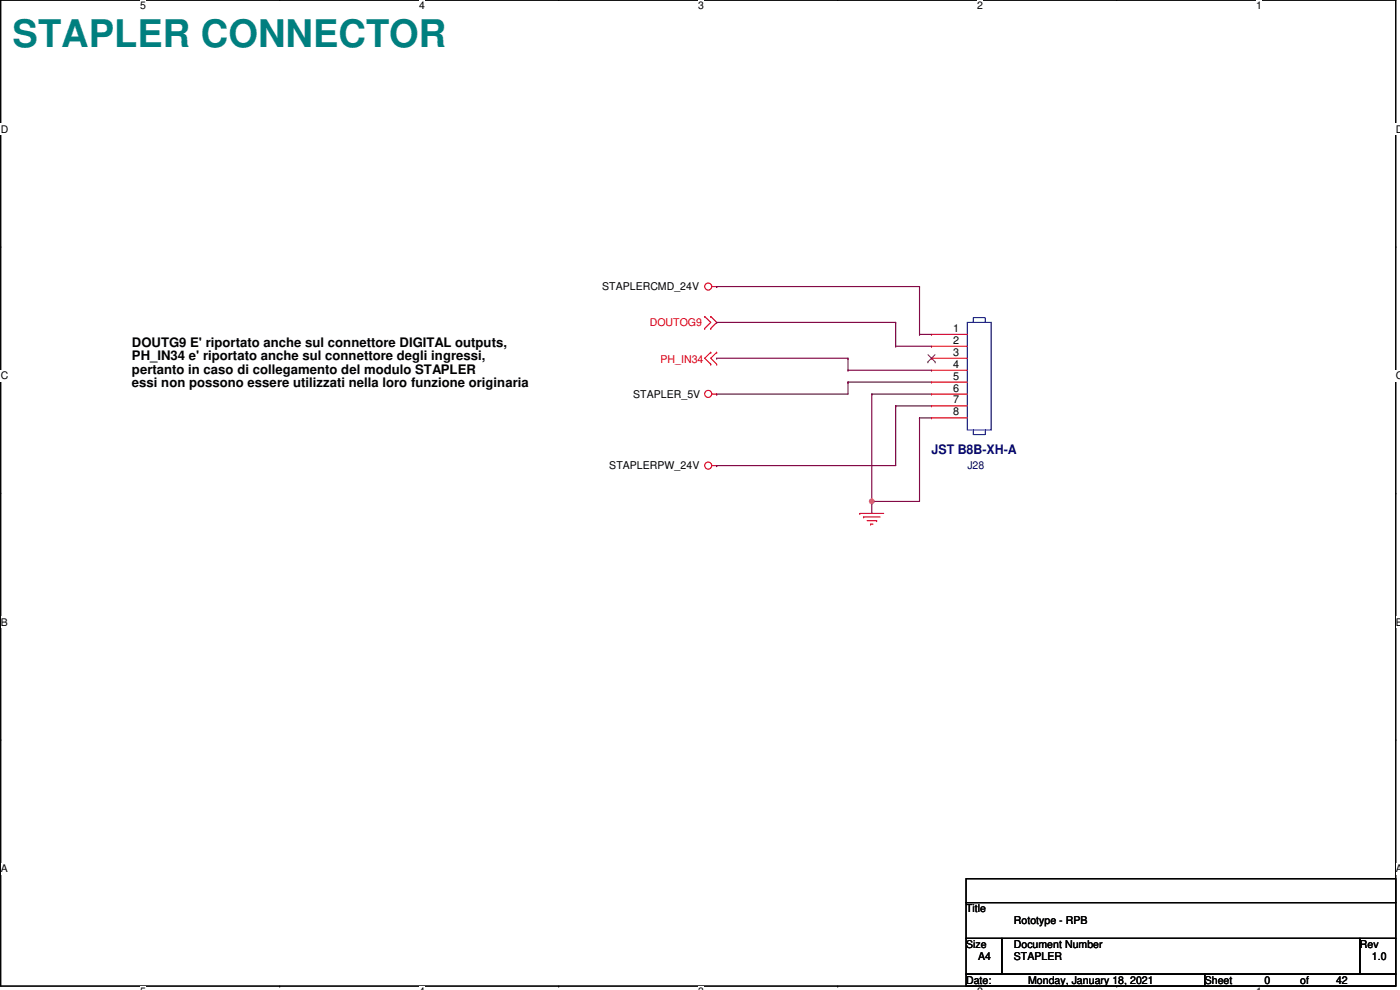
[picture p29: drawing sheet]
<svg xmlns="http://www.w3.org/2000/svg" width="420mm" height="297mm" viewBox="0 0 420 297" stroke-linecap="round" stroke-linejoin="round" font-family="sans-serif">
<defs><g id="words">
<text font-size="11.4" fill="#007f7f" x="3.8" y="14">STAPLER CONNECTOR</text>
<g font-size="3.9">
<text x="39.6" y="104">DOUTG9 E' riportato anche sul connettore DIGITAL outputs,</text>
<text x="39.6" y="108.1">PH_IN34 e' riportato anche sul connettore degli ingressi,</text>
<text x="39.6" y="112.1">pertanto in caso di collegamento del modulo STAPLER</text>
<text x="39.6" y="116.2">essi non possono essere utilizzati nella loro funzione originaria</text>
</g>
<text font-size="3.9" fill="#00007f" x="279.6" y="136.2">JST B8B-XH-A</text>
<g font-size="3.2">
<text x="180.7" y="87.1">STAPLERCMD_24V</text>
<text x="286" y="99.6">1</text>
<text x="286" y="103.1">2</text>
<text x="286" y="106.7">3</text>
<text x="286" y="110.3">4</text>
<text x="286" y="113.9">5</text>
<text x="190" y="119.3">STAPLER_5V</text>
<text x="286" y="117.5">6</text>
<text x="286" y="121">7</text>
<text x="286" y="124.6">8</text>
<text x="182.9" y="140.8">STAPLERPW_24V</text>
<text x="289.9" y="273.7">Title</text>
<text x="304.3" y="277.2">Rototype - RPB</text>
<text x="289.9" y="284.4">Size</text>
<text x="293.5" y="288">A4</text>
<text x="304.3" y="284.4">Document Number</text>
<text x="304.3" y="288">STAPLER</text>
<text x="408.1" y="284.4">Rev</text>
<text x="411.7" y="288">1.0</text>
<text x="289.9" y="295.1">Date:</text>
<text x="308.6" y="295.1">Monday, January 18, 2021</text>
<text x="361.6" y="295.1">Sheet</text>
<text x="379.5" y="295.1">0</text>
<text x="390.2" y="295.1">of</text>
<text x="401" y="295.1">42</text>
</g>
<g font-size="3.2" fill="#f00">
<text x="195" y="97.8">DOUTOG9</text>
<text x="198.2" y="108.9">PH_IN34</text>
</g>
<text font-size="3.2" fill="#00007f" x="290.3" y="140.8">J28</text>
<g font-size="3.1">
<text x="42.1" y="2.8">5</text>
<text x="125.8" y="2.8">4</text>
<text x="209.5" y="2.8">3</text>
<text x="293.3" y="2.8">2</text>
<text x="377" y="2.8">1</text>
<text x=".2" y="39.8">D</text>
<text x="418.9" y="39.8">D</text>
<text x=".2" y="113.7">C</text>
<text x="418.9" y="113.7">C</text>
<text x=".2" y="187.7">B</text>
<text x="418.9" y="187.7">B</text>
<text x=".2" y="261.7">A</text>
<text x="418.9" y="261.7">A</text>
</g>
</g></defs>
<path d="M.2 0h418.7v295.9h-418.7z" fill="none" stroke="#000" stroke-width=".34"/>
<g fill="#fff">
<path d="M42.1 0h1.7v3.5h-1.7z"/>
<path d="M42.1 295.9h1.7v1.2h-1.7z"/>
</g>
<g fill="#000">
<circle cx="83.9" cy="0" r=".17"/>
<circle cx="83.9" cy="295.9" r=".17"/>
</g>
<g fill="#fff">
<path d="M125.8 0h1.7v3.5h-1.7z"/>
<path d="M125.8 295.9h1.7v1.2h-1.7z"/>
</g>
<g fill="#000">
<circle cx="167.7" cy="0" r=".17"/>
<circle cx="167.7" cy="295.9" r=".17"/>
</g>
<g fill="#fff">
<path d="M209.5 0h1.8v3.5h-1.8z"/>
<path d="M209.5 295.9h1.8v1.2h-1.8z"/>
</g>
<g fill="#000">
<circle cx="251.4" cy="0" r=".17"/>
<circle cx="251.4" cy="295.9" r=".17"/>
</g>
<g fill="#fff">
<path d="M293.3 0h1.7v3.5h-1.7z"/>
<path d="M293.3 295.9h1.7v1.2h-1.7z"/>
</g>
<g fill="#000">
<circle cx="335.1" cy="0" r=".17"/>
<circle cx="335.1" cy="295.9" r=".17"/>
</g>
<g fill="#fff">
<path d="M377 0h1.7v3.5h-1.7z"/>
<path d="M377 295.9h1.7v1.2h-1.7z"/>
<path d="M.2 37h2.2v3.5h-2.2z"/>
<path d="M418.9 37h1.3v3.5h-1.3z"/>
<path d="M.2 111h2.2v3.4h-2.2z"/>
<path d="M418.9 111h1.3v3.4h-1.3z"/>
</g>
<g fill="#000">
<circle cx=".2" cy="74" r=".17"/>
<circle cx="418.9" cy="74" r=".17"/>
</g>
<g fill="#fff">
<path d="M.2 184.9h2.1v3.5h-2.1z"/>
<path d="M418.9 184.9h1.3v3.5h-1.3z"/>
</g>
<g fill="#000">
<circle cx=".2" cy="148" r=".17"/>
<circle cx="418.9" cy="148" r=".17"/>
</g>
<path d="M.2 148h.1M418.9 148h.1" fill="none" stroke="#000" stroke-width=".3"/>
<g fill="#fff">
<path d="M.2 258.9h2.1v3.4h-2.1z"/>
<path d="M418.9 258.9h1.3v3.4h-1.3z"/>
</g>
<g fill="#000">
<circle cx=".2" cy="221.9" r=".17"/>
<circle cx="418.9" cy="221.9" r=".17"/>
</g>
<path d="M213.6 118.2h1.5" fill="none" stroke="#f00" stroke-width=".34"/>
<circle cx="215.1" cy="118.2" r=".17" fill="#f00"/>
<g fill="none" stroke="#f00" stroke-width=".34">
<path d="M213.6 139.7h1.5"/>
<circle cx="212.5" cy="118.2" r="1.06"/>
</g>
<circle cx="215.1" cy="139.7" r=".17" fill="#f00"/>
<g fill="none" stroke="#f00" stroke-width=".34">
<path d="M213.6 86h1.5"/>
<circle cx="212.5" cy="139.7" r="1.06"/>
</g>
<circle cx="215.1" cy="86" r=".17" fill="#f00"/>
<g fill="none" stroke="#f00" stroke-width=".34">
<path d="M258.1 154.1h7.1"/>
<circle cx="212.5" cy="86" r="1.06"/>
</g>
<circle cx="258.1" cy="154.1" r=".17" fill="#f00"/>
<path d="M259.2 155.1h4.9" fill="none" stroke="#f00" stroke-width=".34"/>
<circle cx="259.2" cy="155.1" r=".17" fill="#f00"/>
<path d="M260.2 156.2h2.9" fill="none" stroke="#f00" stroke-width=".34"/>
<circle cx="263.1" cy="156.2" r=".17" fill="#f00"/>
<path d="M261.3 157.3h.7" fill="none" stroke="#f00" stroke-width=".34"/>
<circle cx="261.3" cy="157.3" r=".17" fill="#f00"/>
<path d="M213.3 95l1.8 1.7" fill="none" stroke="#f00" stroke-width=".34"/>
<circle cx="213.3" cy="95" r=".17" fill="#f00"/>
<path d="M215.1 96.7l-1.8 1.9" fill="none" stroke="#f00" stroke-width=".34"/>
<circle cx="213.3" cy="98.6" r=".17" fill="#f00"/>
<path d="M213.3 96.7l-1.8 1.9" fill="none" stroke="#f00" stroke-width=".34"/>
<circle cx="211.5" cy="98.6" r=".17" fill="#f00"/>
<path d="M211.5 95l1.8 1.7" fill="none" stroke="#f00" stroke-width=".34"/>
<circle cx="211.5" cy="95" r=".17" fill="#f00"/>
<path d="M213.3 105.7l-1.8 1.8" fill="none" stroke="#f00" stroke-width=".34"/>
<circle cx="213.3" cy="105.7" r=".17" fill="#f00"/>
<path d="M211.5 107.5l1.8 1.8" fill="none" stroke="#f00" stroke-width=".34"/>
<circle cx="213.3" cy="109.3" r=".17" fill="#f00"/>
<path d="M215.1 105.7l-1.8 1.8" fill="none" stroke="#f00" stroke-width=".34"/>
<circle cx="215.1" cy="105.7" r=".17" fill="#f00"/>
<path d="M213.3 107.5l1.8 1.8" fill="none" stroke="#f00" stroke-width=".34"/>
<circle cx="215.1" cy="109.3" r=".17" fill="#f00"/>
<path d="M289.9 263.7h129v7.1h-129zM289.9 270.8h129v10.8h-129zM289.9 281.6h10.8v10.7h-10.8zM289.9 292.3h71.7v3.6h-71.7zM300.7 281.6h107.4v10.7h-107.4zM361.6 292.3h57.3v3.6h-57.3zM408.1 281.6h10.8v10.7h-10.8z" fill="none" stroke="#000" stroke-width=".34"/>
<path d="M290.3 96.7h7.2v32.3h-7.2zM292.1 96.7v-1.4h3.6v1.4M292.1 129v1.4h3.6v-1.4" fill="none" stroke="#00f" stroke-width=".34"/>
<path d="M279.6 100.3h10.7" fill="none" stroke="#f00" stroke-width=".34"/>
<circle cx="279.6" cy="100.3" r=".17" fill="#f00"/>
<path d="M279.6 103.9h10.7" fill="none" stroke="#f00" stroke-width=".34"/>
<circle cx="279.6" cy="103.9" r=".17" fill="#f00"/>
<path d="M279.6 107.5h10.7" fill="none" stroke="#f00" stroke-width=".34"/>
<circle cx="279.6" cy="107.5" r=".17" fill="#f00"/>
<path d="M278.5 108.6h.1M278.5 106.4l2.2 2.2M280.6 106.4l-2.1 2.2M280.7 108.6h.1" fill="none" stroke="#7f4000" stroke-width=".3"/>
<path d="M279.6 111.1h10.7" fill="none" stroke="#f00" stroke-width=".34"/>
<circle cx="279.6" cy="111.1" r=".17" fill="#f00"/>
<path d="M279.6 114.6h10.7" fill="none" stroke="#f00" stroke-width=".34"/>
<circle cx="279.6" cy="114.6" r=".17" fill="#f00"/>
<path d="M279.6 118.2h10.7" fill="none" stroke="#f00" stroke-width=".34"/>
<circle cx="279.6" cy="118.2" r=".17" fill="#f00"/>
<path d="M279.6 121.8h10.7" fill="none" stroke="#f00" stroke-width=".34"/>
<circle cx="279.6" cy="121.8" r=".17" fill="#f00"/>
<path d="M279.6 125.4h10.7" fill="none" stroke="#f00" stroke-width=".34"/>
<circle cx="279.6" cy="125.4" r=".17" fill="#f00"/>
<path d="M215.1 139.7h53.7" fill="none" stroke="#7f0040" stroke-width=".34"/>
<circle cx="215.1" cy="139.7" r=".17" fill="#7f0040"/>
<path d="M215.1 118.2h39.4" fill="none" stroke="#7f0040" stroke-width=".34"/>
<circle cx="215.1" cy="118.2" r=".17" fill="#7f0040"/>
<path d="M215.1 107.5h39.4" fill="none" stroke="#7f0040" stroke-width=".34"/>
<circle cx="215.1" cy="107.5" r=".17" fill="#7f0040"/>
<path d="M215.1 96.7h53.7" fill="none" stroke="#7f0040" stroke-width=".34"/>
<circle cx="215.1" cy="96.7" r=".17" fill="#7f0040"/>
<path d="M215.1 86h60.9" fill="none" stroke="#7f0040" stroke-width=".34"/>
<circle cx="215.1" cy="86" r=".17" fill="#7f0040"/>
<path d="M276 125.4v25.1" fill="none" stroke="#7f0040" stroke-width=".34"/>
<circle cx="276" cy="125.4" r=".17" fill="#7f0040"/>
<path d="M276 125.4h3.6" fill="none" stroke="#7f0040" stroke-width=".34"/>
<circle cx="276" cy="125.4" r=".17" fill="#7f0040"/>
<path d="M276 86v14.3" fill="none" stroke="#7f0040" stroke-width=".34"/>
<circle cx="276" cy="86" r=".17" fill="#7f0040"/>
<path d="M276 100.3h3.6" fill="none" stroke="#7f0040" stroke-width=".34"/>
<circle cx="276" cy="100.3" r=".17" fill="#7f0040"/>
<path d="M254.5 114.6v3.6" fill="none" stroke="#7f0040" stroke-width=".34"/>
<circle cx="254.5" cy="114.6" r=".17" fill="#7f0040"/>
<path d="M254.5 114.6h25.1" fill="none" stroke="#7f0040" stroke-width=".34"/>
<circle cx="254.5" cy="114.6" r=".17" fill="#7f0040"/>
<path d="M268.8 96.7v7.2" fill="none" stroke="#7f0040" stroke-width=".34"/>
<circle cx="268.8" cy="96.7" r=".17" fill="#7f0040"/>
<path d="M268.8 103.9h10.8" fill="none" stroke="#7f0040" stroke-width=".34"/>
<circle cx="268.8" cy="103.9" r=".17" fill="#7f0040"/>
<path d="M254.5 107.5v3.6" fill="none" stroke="#7f0040" stroke-width=".34"/>
<circle cx="254.5" cy="107.5" r=".17" fill="#7f0040"/>
<path d="M254.5 111.1h25.1" fill="none" stroke="#7f0040" stroke-width=".34"/>
<circle cx="254.5" cy="111.1" r=".17" fill="#7f0040"/>
<path d="M261.7 118.2v32.3" fill="none" stroke="#7f0040" stroke-width=".34"/>
<circle cx="261.7" cy="118.2" r=".17" fill="#7f0040"/>
<circle cx="261.6" cy="150.4" r=".7" fill="#f0f"/>
<circle cx="261.6" cy="150.4" r=".7" fill="none" stroke="#f0f" stroke-width=".34"/>
<path d="M261.7 118.2h17.9" fill="none" stroke="#7f0040" stroke-width=".34"/>
<circle cx="261.7" cy="118.2" r=".17" fill="#7f0040"/>
<path d="M268.8 121.8v17.9" fill="none" stroke="#7f0040" stroke-width=".34"/>
<circle cx="268.8" cy="121.8" r=".17" fill="#7f0040"/>
<path d="M268.8 121.8h10.8" fill="none" stroke="#7f0040" stroke-width=".34"/>
<circle cx="268.8" cy="121.8" r=".17" fill="#7f0040"/>
<path d="M261.7 150.5h14.3" fill="none" stroke="#7f0040" stroke-width=".34"/>
<circle cx="261.7" cy="150.5" r=".17" fill="#7f0040"/>
<path d="M261.7 150.5v3.6" fill="none" stroke="#7f0040" stroke-width=".34"/>
<circle cx="261.7" cy="150.5" r=".17" fill="#7f0040"/>
<circle cx="261.6" cy="150.4" r=".7" fill="#f0f"/>
<circle cx="261.6" cy="150.4" r=".7" fill="none" stroke="#f0f" stroke-width=".34"/>
<use href="#words"/>
</svg>
